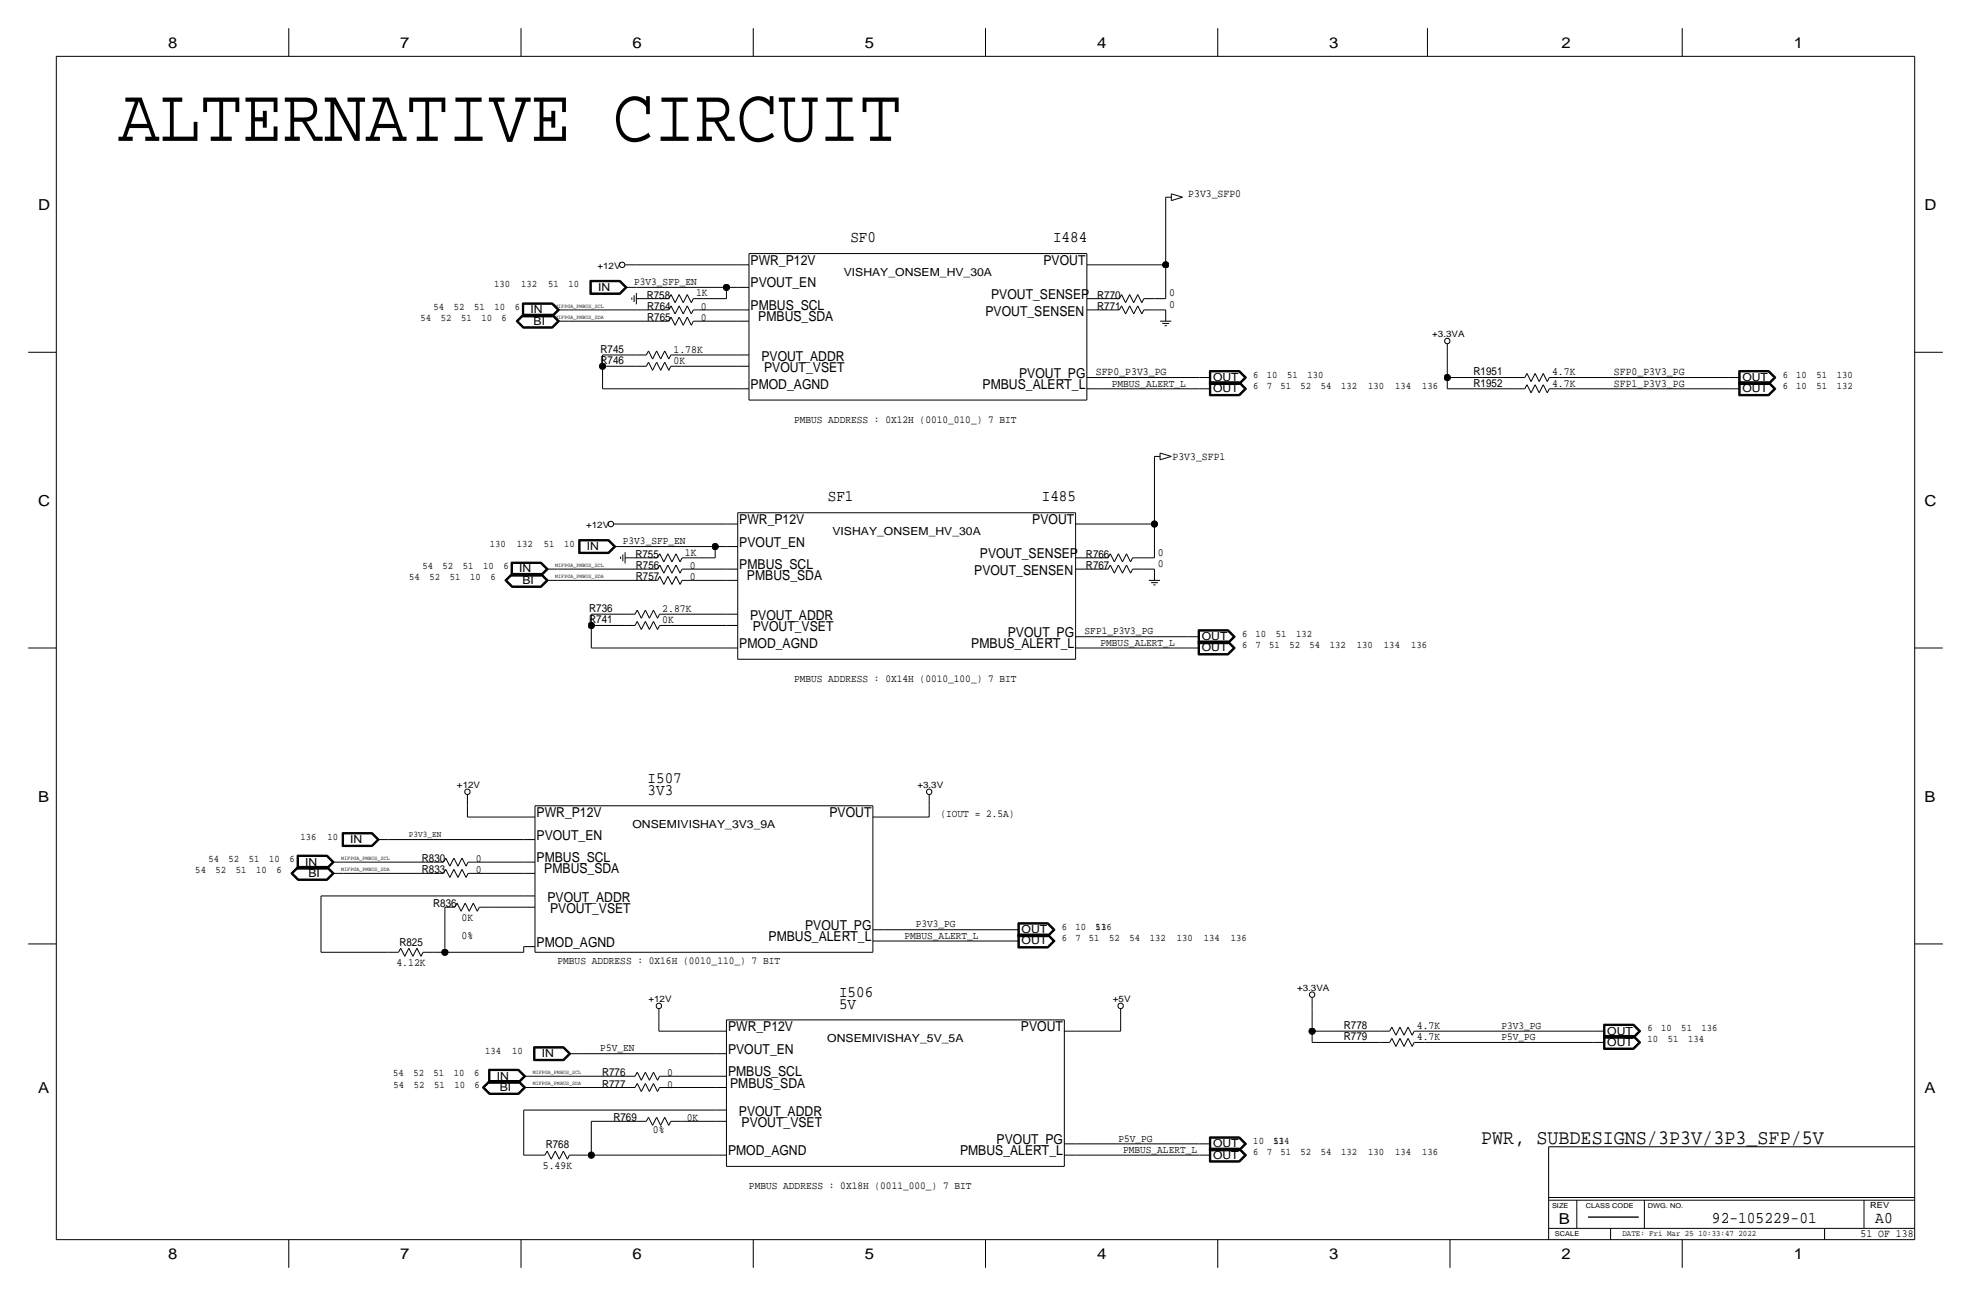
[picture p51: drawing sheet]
<svg xmlns="http://www.w3.org/2000/svg" width="444mm" height="292mm" viewBox="0 0 444 292" stroke-linecap="round" stroke-linejoin="round" font-family="sans-serif">
<defs><g id="words">
<text font-size="17.4" x="26.7" y="31.8">ALTERNATIVE CIRCUIT</text>
<text font-size="4.7" x="334" y="257.8">PWR, SUBDESIGNS/3P3V/3P3_SFP/5V</text>
<g font-size="3.7">
<text x="386.1" y="275.6">92-105229-01</text>
<text x="422.9" y="275.6">A0</text>
</g>
<g font-size="3.6">
<text x="191.8" y="54.6">SF0</text>
<text x="237.5" y="54.6">I484</text>
<text x="186.7" y="113">SF1</text>
<text x="235" y="113">I485</text>
<text x="146" y="179.1">3V3</text>
<text x="146" y="176.5">I507</text>
<text x="189.2" y="227.3">5V</text>
<text x="189.2" y="224.8">I506</text>
</g>
<g font-size="3.4">
<text x="37.9" y="10.8">8</text>
<text x="90.3" y="10.8">7</text>
<text x="142.6" y="10.8">6</text>
<text x="195" y="10.8">5</text>
<text x="247.4" y="10.8">4</text>
<text x="299.8" y="10.8">3</text>
<text x="352.2" y="10.8">2</text>
<text x="404.5" y="10.8">1</text>
<text x="8.6" y="47.3">D</text>
<text x="434" y="47.3">D</text>
<text x="8.6" y="114">C</text>
<text x="434" y="114">C</text>
<text x="8.6" y="180.7">B</text>
<text x="434" y="180.7">B</text>
<text x="8.6" y="246.4">A</text>
<text x="434" y="246.4">A</text>
<text x="351.5" y="275.9">B</text>
<text x="37.9" y="283.8">8</text>
<text x="90.3" y="283.8">7</text>
<text x="142.6" y="283.8">6</text>
<text x="195" y="283.8">5</text>
<text x="247.4" y="283.8">4</text>
<text x="299.8" y="283.8">3</text>
<text x="352.1" y="283.8">2</text>
<text x="404.5" y="283.8">1</text>
</g>
<g font-size="3.1">
<text x="169.3" y="59.7">PWR_P12V</text>
<text x="235.3" y="59.7">PVOUT</text>
<text x="169.3" y="64.8">PVOUT_EN</text>
<text x="169.3" y="69.9">PMBUS_SCL</text>
<text x="222.3" y="71.1">PVOUT_SENSEN</text>
<text x="223.5" y="67.3">PVOUT_SENSEP</text>
<text x="171" y="72.4">PMBUS_SDA</text>
<text x="171.7" y="81.3">PVOUT_ADDR</text>
<text x="172.3" y="83.8">PVOUT_VSET</text>
<text x="169.3" y="87.6">PMOD_AGND</text>
<text x="221.6" y="87.6">PMBUS_ALERT_L</text>
<text x="229.8" y="85.1">PVOUT_PG</text>
<text x="166.7" y="118.1">PWR_P12V</text>
<text x="232.8" y="118.1">PVOUT</text>
<text x="166.7" y="123.2">PVOUT_EN</text>
<text x="221" y="125.7">PVOUT_SENSEP</text>
<text x="166.7" y="128.3">PMBUS_SCL</text>
<text x="168.5" y="130.8">PMBUS_SDA</text>
<text x="219.7" y="129.5">PVOUT_SENSEN</text>
<text x="169.2" y="139.7">PVOUT_ADDR</text>
<text x="169.8" y="142.2">PVOUT_VSET</text>
<text x="227.3" y="143.5">PVOUT_PG</text>
<text x="166.7" y="146.1">PMOD_AGND</text>
<text x="219" y="146.1">PMBUS_ALERT_L</text>
<text x="121" y="184.1">PWR_P12V</text>
<text x="187.1" y="184.1">PVOUT</text>
<text x="121" y="189.2">PVOUT_EN</text>
<text x="121" y="194.3">PMBUS_SCL</text>
<text x="122.7" y="196.8">PMBUS_SDA</text>
<text x="123.5" y="203.2">PVOUT_ADDR</text>
<text x="124.1" y="205.7">PVOUT_VSET</text>
<text x="181.6" y="209.5">PVOUT_PG</text>
<text x="121" y="213.4">PMOD_AGND</text>
<text x="173.3" y="212.1">PMBUS_ALERT_L</text>
<text x="164.2" y="232.4">PWR_P12V</text>
<text x="230.3" y="232.4">PVOUT</text>
<text x="164.2" y="237.5">PVOUT_EN</text>
<text x="164.2" y="242.6">PMBUS_SCL</text>
<text x="164.7" y="245.1">PMBUS_SDA</text>
<text x="166.6" y="251.5">PVOUT_ADDR</text>
<text x="167.2" y="254">PVOUT_VSET</text>
<text x="224.8" y="257.8">PVOUT_PG</text>
<text x="164.2" y="260.3">PMOD_AGND</text>
<text x="216.5" y="260.3">PMBUS_ALERT_L</text>
</g>
<g font-size="2.5">
<text x="268" y="44.4">P3V3_SFP0</text>
<text x="134.9" y="65.5">IN</text>
<text x="190.3" y="62.2">VISHAY_ONSEM_HV_30A</text>
<text x="119.6" y="70.6">IN</text>
<text x="145.8" y="67.3">R758</text>
<text x="145.9" y="69.9">R764</text>
<text x="157" y="66.8">1K</text>
<text x="158.1" y="69.8">0</text>
<text x="247.4" y="69.9">R771</text>
<text x="247.4" y="67.3">R770</text>
<text x="263.7" y="69.3">0</text>
<text x="263.7" y="66.8">0</text>
<text x="120.3" y="73.2">BI</text>
<text x="145.9" y="72.4">R765</text>
<text x="158.1" y="72.4">0</text>
<text x="135.4" y="82">R746</text>
<text x="135.4" y="79.5">R745</text>
<text x="151.9" y="82">0K</text>
<text x="151.9" y="79.5">1.78K</text>
<text x="247.1" y="84.6">SFP0_P3V3_PG</text>
<text x="273.6" y="85.9">OUT</text>
<text x="273.6" y="88.4">OUT</text>
<text x="332.3" y="84.6">R1951</text>
<text x="332.3" y="87.1">R1952</text>
<text x="350" y="84.6">4.7K</text>
<text x="350" y="87.1">4.7K</text>
<text x="364" y="87.1">SFP1_P3V3_PG</text>
<text x="364" y="84.6">SFP0_P3V3_PG</text>
<text x="392.9" y="88.4">OUT</text>
<text x="392.9" y="85.9">OUT</text>
<text x="264.4" y="103.6">P3V3_SFP1</text>
<text x="132.3" y="124">IN</text>
<text x="143.3" y="125.7">R755</text>
<text x="154.4" y="125.2">1K</text>
<text x="187.7" y="120.6">VISHAY_ONSEM_HV_30A</text>
<text x="244.9" y="125.7">R766</text>
<text x="261.1" y="125.2">0</text>
<text x="117.1" y="129">IN</text>
<text x="117.8" y="131.6">BI</text>
<text x="143.4" y="128.3">R756</text>
<text x="143.4" y="130.8">R757</text>
<text x="155.5" y="128.3">0</text>
<text x="155.5" y="130.8">0</text>
<text x="244.9" y="128.3">R767</text>
<text x="261.1" y="127.8">0</text>
<text x="132.9" y="137.9">R736</text>
<text x="149.4" y="137.9">2.87K</text>
<text x="132.9" y="140.5">R741</text>
<text x="149.4" y="140.5">0K</text>
<text x="271" y="146.8">OUT</text>
<text x="271" y="144.3">OUT</text>
<text x="79" y="190">IN</text>
<text x="142.6" y="186.7">ONSEMIVISHAY_3V3_9A</text>
<text x="68.8" y="195.1">IN</text>
<text x="69.5" y="197.6">BI</text>
<text x="95.1" y="194.3">R830</text>
<text x="95.1" y="196.9">R833</text>
<text x="107.3" y="194.3">0</text>
<text x="107.3" y="196.9">0</text>
<text x="97.7" y="204.5">R836</text>
<text x="104.1" y="207.5">0K</text>
<text x="90.1" y="213.1">R825</text>
<text x="104.1" y="211.6">0%</text>
<text x="230.4" y="210.3">OUT</text>
<text x="230.4" y="212.9">OUT</text>
<text x="89.4" y="217.7">4.12K</text>
<text x="303.1" y="231.9">R778</text>
<text x="319.5" y="231.9">4.7K</text>
<text x="362.5" y="233.2">OUT</text>
<text x="122.2" y="238.3">IN</text>
<text x="186.6" y="234.9">ONSEMIVISHAY_5V_5A</text>
<text x="303.1" y="234.4">R779</text>
<text x="319.5" y="234.4">4.7K</text>
<text x="362.5" y="235.7">OUT</text>
<text x="112" y="243.3">IN</text>
<text x="112.7" y="245.9">BI</text>
<text x="135.8" y="242.6">R776</text>
<text x="135.8" y="245.1">R777</text>
<text x="150.5" y="242.6">0</text>
<text x="150.5" y="245.1">0</text>
<text x="138.3" y="252.7">R769</text>
<text x="147.3" y="255.3">0%</text>
<text x="154.9" y="252.7">0K</text>
<text x="122.4" y="263.4">5.49K</text>
<text x="123.1" y="258.8">R768</text>
<text x="273.6" y="261.1">OUT</text>
<text x="273.6" y="258.6">OUT</text>
<text x="419.6" y="278.9">51 OF 138</text>
</g>
<g font-size="2.4">
<text x="143" y="64.3">P3V3_SFP_EN</text>
<text x="250.7" y="87.1">PMBUS_ALERT_L</text>
<text x="179.1" y="95.2">PMBUS ADDRESS : 0X12H (0010_010_) 7 BIT</text>
<text x="140.5" y="122.7">P3V3_SFP_EN</text>
<text x="244.6" y="143">SFP1_P3V3_PG</text>
<text x="248.2" y="145.5">PMBUS_ALERT_L</text>
<text x="179.1" y="153.7">PMBUS ADDRESS : 0X14H (0010_100_) 7 BIT</text>
<text x="212.1" y="184.1">(IOUT = 2.5A)</text>
<text x="206.5" y="209">P3V3_PG</text>
<text x="204" y="211.6">PMBUS_ALERT_L</text>
<text x="125.7" y="217.2">PMBUS ADDRESS : 0X16H (0010_110_) 7 BIT</text>
<text x="338.6" y="231.9">P3V3_PG</text>
<text x="135.4" y="237">P5V_EN</text>
<text x="338.6" y="234.4">P5V_PG</text>
<text x="252.2" y="257.3">P5V_PG</text>
<text x="253.3" y="259.8">PMBUS_ALERT_L</text>
<text x="168.9" y="268">PMBUS ADDRESS : 0X18H (0011_000_) 7 BIT</text>
</g>
<g font-size="2.3">
<text x="111.5" y="64.8">130</text>
<text x="117.6" y="64.8">132</text>
<text x="123.6" y="64.8">51</text>
<text x="128.2" y="64.8">10</text>
<text x="97.8" y="69.8">54</text>
<text x="102.4" y="69.8">52</text>
<text x="106.9" y="69.8">51</text>
<text x="111.5" y="69.8">10</text>
<text x="116.1" y="69.8">6</text>
<text x="94.8" y="72.4">54</text>
<text x="99.4" y="72.4">52</text>
<text x="104" y="72.4">51</text>
<text x="108.6" y="72.4">10</text>
<text x="113.1" y="72.4">6</text>
<text x="282.6" y="85.1">6</text>
<text x="282.7" y="87.6">6</text>
<text x="285.7" y="85.1">10</text>
<text x="285.7" y="87.6">7</text>
<text x="288.7" y="87.6">51</text>
<text x="290.3" y="85.1">51</text>
<text x="293.3" y="87.6">52</text>
<text x="294.8" y="85.1">130</text>
<text x="297.9" y="87.6">54</text>
<text x="302.5" y="87.6">132</text>
<text x="308.6" y="87.6">130</text>
<text x="314.7" y="87.6">134</text>
<text x="320.8" y="87.6">136</text>
<text x="402" y="85.1">6</text>
<text x="402" y="87.6">6</text>
<text x="405.1" y="85.1">10</text>
<text x="405.1" y="87.6">10</text>
<text x="409.6" y="85.1">51</text>
<text x="409.7" y="87.6">51</text>
<text x="414.2" y="85.1">130</text>
<text x="414.2" y="87.6">132</text>
<text x="110.4" y="123.2">130</text>
<text x="116.5" y="123.2">132</text>
<text x="122.6" y="123.2">51</text>
<text x="127.2" y="123.2">10</text>
<text x="92.3" y="130.8">54</text>
<text x="95.2" y="128.3">54</text>
<text x="96.9" y="130.8">52</text>
<text x="99.8" y="128.3">52</text>
<text x="101.4" y="130.8">51</text>
<text x="104.4" y="128.3">51</text>
<text x="106" y="130.8">10</text>
<text x="109" y="128.3">10</text>
<text x="110.6" y="130.8">6</text>
<text x="113.5" y="128.3">6</text>
<text x="280.1" y="143.5">6</text>
<text x="283.2" y="143.5">10</text>
<text x="287.7" y="143.5">51</text>
<text x="292.3" y="143.5">132</text>
<text x="280.1" y="146">6</text>
<text x="283.2" y="146">7</text>
<text x="286.2" y="146">51</text>
<text x="290.8" y="146">52</text>
<text x="295.4" y="146">54</text>
<text x="299.9" y="146">132</text>
<text x="306" y="146">130</text>
<text x="312.1" y="146">134</text>
<text x="318.2" y="146">136</text>
<text x="67.8" y="189.2">136</text>
<text x="73.9" y="189.2">10</text>
<text x="44" y="196.9">54</text>
<text x="47" y="194.3">54</text>
<text x="48.6" y="196.9">52</text>
<text x="51.6" y="194.3">52</text>
<text x="53.2" y="196.9">51</text>
<text x="56.1" y="194.3">51</text>
<text x="57.8" y="196.9">10</text>
<text x="60.7" y="194.3">10</text>
<text x="62.3" y="196.9">6</text>
<text x="65.3" y="194.3">6</text>
<text x="239.5" y="209.5">6</text>
<text x="242.5" y="209.5">10</text>
<text x="247.1" y="209.5">51</text>
<text x="247.1" y="209.5">136</text>
<text x="239.5" y="212.1">6</text>
<text x="242.5" y="212.1">7</text>
<text x="245.6" y="212.1">51</text>
<text x="250.1" y="212.1">52</text>
<text x="254.7" y="212.1">54</text>
<text x="259.3" y="212.1">132</text>
<text x="265.4" y="212.1">130</text>
<text x="271.5" y="212.1">134</text>
<text x="277.6" y="212.1">136</text>
<text x="371.6" y="232.4">6</text>
<text x="374.6" y="232.4">10</text>
<text x="379.2" y="232.4">51</text>
<text x="383.7" y="232.4">136</text>
<text x="109.4" y="237.5">134</text>
<text x="115.5" y="237.5">10</text>
<text x="371.6" y="234.9">10</text>
<text x="376.1" y="234.9">51</text>
<text x="380.7" y="234.9">134</text>
<text x="88.6" y="242.6">54</text>
<text x="88.8" y="245.1">54</text>
<text x="93.2" y="242.6">52</text>
<text x="93.3" y="245.1">52</text>
<text x="97.8" y="242.6">51</text>
<text x="97.9" y="245.1">51</text>
<text x="102.4" y="242.6">10</text>
<text x="102.5" y="245.1">10</text>
<text x="106.9" y="242.6">6</text>
<text x="107" y="245.1">6</text>
<text x="282.6" y="257.8">10</text>
<text x="287.2" y="257.8">51</text>
<text x="287.2" y="257.8">134</text>
<text x="282.6" y="260.3">6</text>
<text x="285.7" y="260.3">7</text>
<text x="288.7" y="260.3">51</text>
<text x="293.3" y="260.3">52</text>
<text x="297.9" y="260.3">54</text>
<text x="302.5" y="260.3">132</text>
<text x="308.6" y="260.3">130</text>
<text x="314.7" y="260.3">134</text>
<text x="320.7" y="260.3">136</text>
</g>
<g font-size="2">
<text x="134.7" y="60.6">+12V</text>
<text x="323" y="76">+3.3VA</text>
<text x="132.2" y="119">+12V</text>
<text x="103" y="177.6">+12V</text>
<text x="206.9" y="177.6">+3.3V</text>
<text x="92.2" y="188.7">P3V3_EN</text>
<text x="146.2" y="225.9">+12V</text>
<text x="251" y="225.9">+5V</text>
<text x="292.5" y="223.4">+3.3VA</text>
</g>
<g font-size="1.9">
<text x="421.8" y="272.3">REV</text>
<text x="365.9" y="278.7">DATE: Fri Mar 25 10:33:47 2022</text>
</g>
<g font-size="1.5">
<text x="350" y="272.3">SIZE</text>
<text x="357.6" y="272.3">CLASS CODE</text>
<text x="371.6" y="272.3">DWG. NO.</text>
<text x="350.7" y="278.7">SCALE</text>
</g>
<g font-size="1.3">
<text x="125.2" y="69.3">MIFPGA_PMBUS_SCL</text>
<text x="125.2" y="71.9">MIFPGA_PMBUS_SDA</text>
<text x="125.2" y="130.3">MIFPGA_PMBUS_SDA</text>
<text x="125.2" y="127.8">MIFPGA_PMBUS_SCL</text>
<text x="77" y="193.8">MIFPGA_PMBUS_SCL</text>
<text x="77" y="196.3">MIFPGA_PMBUS_SDA</text>
<text x="120.1" y="242.1">MIFPGA_PMBUS_SCL</text>
<text x="120.1" y="244.6">MIFPGA_PMBUS_SDA</text>
</g>
</g></defs>
<g fill="none" stroke="#000" stroke-width=".23">
<path d="M12.7 12.7h419.1zM12.7 12.7v266.7zM65.1 6.3v6.4zM117.5 6.3v6.4zM169.9 6.3v6.4zM222.2 6.3v6.4zM274.6 6.3v6.4zM321.9 6.3v6.4zM379.4 6.3v6.4zM431.8 12.7v266.7zM141 59.7h2.5zM143.5 59.7h22.9z"/>
<path d="M166.4 59.7h2.5zM168.9 57.1h76.2zM168.9 57.1v33.1zM245.1 57.1v33.1zM245.1 59.7h2.5zM247.6 59.7h15.3zM262.9 44.4h1.3zM262.9 44.4v15.3zM262.9 59.7v7.6zM264.2 45.2l2.5-.8zM264.2 43.7v1.5zM264.2 43.7l2.5 .7z"/>
<path d="M6.3 79.4h6.4zM116.4 72.4l1.6-1.6zM116.4 72.4l1.6 1.6zM116.5 72.4l1.5 1.5zM116.5 72.4l1.5-1.5zM116.7 72.4l1.4-1.4zM116.7 72.4l1.4 1.4zM116.8 72.4l1.3 1.3zM116.8 72.4l1.3-1.3zM117.8 68.3h6.8zM117.8 68.3v3.1zM117.8 71.4h6.8z"/>
<path d="M117.9 68.4v2.9zM117.9 71.3h6.7zM117.9 68.4h6.7zM118 74h6.6zM118 70.8h6.6zM118 70.9h6.6zM118 68.5v2.7zM118 71.2h6.5zM118 68.5h6.5zM118 73.9h6.6zM118.1 73.8h6.4zM118.1 71h6.4z"/>
<path d="M118.1 73.7h6.4zM118.1 71.1h6.4zM118.1 68.6h6.4zM118.1 68.6v2.5zM124.5 73.7l1.2-1.3zM124.5 71.1l1.2-1.3zM124.5 71.1l1.2 1.3zM124.5 68.6l1.2 1.2zM124.5 73.8l1.4-1.4zM124.5 71.2l1.4-1.3zM124.5 71l1.4 1.4zM124.5 68.5l1.4 1.3z"/>
<path d="M124.6 70.9l1.4 1.5zM124.6 68.4l1.4 1.4zM124.6 73.9l1.4-1.5zM124.6 71.3l1.4-1.4zM124.6 74l1.6-1.6zM124.6 71.4l1.6-1.6zM124.6 70.8l1.6 1.6zM124.6 68.3l1.6 1.5zM125.7 72.4h2.6zM125.7 69.8h2.6zM128.3 69.8h20.3zM128.3 72.4h20.3z"/>
<path d="M133 63.2v3.1zM133 66.3h6.9zM133 63.2h6.9zM133.1 63.3h6.7zM133.1 63.3v2.9zM133.1 66.2h6.7zM133.2 63.4v2.7zM133.2 66.1h6.6zM133.2 63.4h6.6zM133.3 63.5h6.4zM133.3 63.5v2.5zM133.3 66h6.4z"/>
<path d="M139.7 66l1.3-1.2zM139.7 63.5l1.3 1.3zM139.8 66.1l1.3-1.3zM139.8 63.4l1.3 1.4zM139.8 63.3l1.5 1.5zM139.8 66.2l1.5-1.4zM139.9 63.2l1.5 1.6zM139.9 66.3l1.5-1.5zM141 64.8h2.5zM142.5 67.1v.5zM143 66.5v1.6zM143.5 64.8h20.3z"/>
<path d="M143.5 66v2.6zM143.5 67.3h2.5zM146.1 67.3h2.5zM146.3 79.1l-.6 .9zM146.3 79.1l.9 1.8zM148.1 79.1l-.9 1.8zM148.1 79.1l.9 1.8zM148.6 67.3h2.2zM148.6 72.4h2.2zM148.6 69.8h2.2zM149.9 79.1l-.9 1.8zM149.9 79.1l.9 1.8z"/>
<path d="M151.3 66.4l-.5 .9zM151.3 71.5l-.5 .9zM151.3 68.9l-.5 .9zM151.3 66.4l.9 1.8zM151.3 71.5l.9 1.8zM151.3 68.9l.9 1.9zM153.2 66.4l-1 1.8zM153.2 71.5l-1 1.8zM153.2 68.9l-1 1.9zM153.2 66.4l.9 1.8zM153.2 71.5l.9 1.8zM153.2 68.9l.9 1.9z"/>
<path d="M155 66.4l.9 1.8zM155 71.5l.9 1.8zM155 68.9l.9 1.9zM155 66.4l-.9 1.8zM155 71.5l-.9 1.8zM155 68.9l-.9 1.9zM156.4 67.3h2.3zM156.4 72.4h2.3zM156.4 69.8h2.3zM156.4 67.3l-.5 .9zM156.4 72.4l-.5 .9zM156.4 69.8l-.5 1z"/>
<path d="M158.7 69.8h7.7zM158.7 67.3h5.1zM158.7 72.4h7.7zM163.8 64.8h2.6zM163.8 64.8v2.5zM166.4 72.4h2.5zM166.4 64.8h2.5zM166.4 69.8h2.5zM245.1 67.3h2.5zM245.1 69.8h2.5zM247.6 69.8h2.6zM247.7 67.3h2.5z"/>
<path d="M250.2 69.8h2.2zM250.2 67.3h2.2zM252.9 68.9l-.5 .9zM252.9 66.4l-.5 .9zM252.9 68.9l.9 1.9zM252.9 66.4l.9 1.8zM254.8 68.9l.9 1.9zM254.8 66.4l.9 1.8zM254.8 68.9l-1 1.9zM254.8 66.4l-1 1.8zM256.6 68.9l.9 1.9zM256.6 66.4l.9 1.8z"/>
<path d="M256.6 68.9l-.9 1.9zM256.6 66.4l-.9 1.8zM258 69.8l-.5 1zM258 67.3l-.5 .9zM258 69.8h2.3zM258 67.3h2.3zM260.3 69.8h2.6zM260.3 67.3h2.6zM261.6 72.4h2.6zM262.1 72.9h1.6zM262.6 73.4h.5zM262.9 69.8v2.6z"/>
<path d="M326.4 77.5v2.5zM431.8 79.4h6.3zM135.9 80h7.6zM135.9 82.5h7.6zM135.9 80v2.5zM135.9 82.5v5.1zM135.9 87.6h30.5zM143.5 82.5h2.2zM143.5 80h2.2zM146.3 81.6l-.6 .9zM146.3 81.6l.9 1.9zM148.1 81.6l-.9 1.9z"/>
<path d="M148.1 81.6l.9 1.9zM149.9 81.6l-.9 1.9zM149.9 81.6l.9 1.9zM151.3 82.5h2.4zM151.3 80h2.4zM151.3 82.5l-.5 1zM151.3 80l-.5 .9zM153.7 82.5h12.7zM153.7 80h12.7zM166.4 87.6h2.5zM166.4 82.5h2.5zM166.4 80h2.5z"/>
<path d="M168.9 90.2h76.2zM245.1 87.6h2.5zM245.1 85.1h2.5zM247.6 85.1h22.9zM247.6 87.6h22.9zM270.5 85.1h2.5zM270.5 87.6h2.5zM272.7 86.7h6.9zM272.7 83.5v3.2zM272.7 89.2h6.9zM272.7 86.1v3.1zM272.7 83.5h6.9z"/>
<path d="M272.7 86.1h6.9zM272.8 83.6v3zM272.8 86.6h6.7zM272.8 86.2v2.9zM272.8 89.1h6.7zM272.8 83.6h6.7zM272.8 86.2h6.7zM272.9 83.7v2.8zM272.9 86.5h6.6zM272.9 86.3v2.7zM272.9 89h6.6zM272.9 83.7h6.6z"/>
<path d="M272.9 86.3h6.6zM273 83.8h6.4zM273 83.8v2.6zM273 86.4h6.4zM273 86.4v2.5zM273 88.9h6.4zM279.4 83.8l1.3 1.3zM279.4 86.4l1.3 1.2zM279.4 86.4l1.3-1.3zM279.4 88.9l1.3-1.3zM279.5 86.5l1.3-1.4zM279.5 89l1.3-1.4z"/>
<path d="M279.5 83.7l1.3 1.4zM279.5 86.3l1.3 1.3zM279.5 83.6l1.5 1.5zM279.5 86.2l1.5 1.4zM279.5 86.6l1.5-1.5zM279.5 89.1l1.5-1.5zM279.6 83.5l1.5 1.6zM279.6 86.1l1.5 1.5zM279.6 86.7l1.5-1.6zM279.6 89.2l1.5-1.6zM326.4 80v5.1zM326.4 85.1v2.5z"/>
<path d="M326.4 85.1h15.2zM326.4 87.6h15.2zM341.6 85.1h2.3zM341.6 87.6h2.3zM344.4 84.2l-.5 .9zM344.4 86.7l-.5 .9zM344.4 84.2l.9 1.8zM344.4 86.7l.9 1.8zM346.2 84.2l.9 1.8zM346.2 86.7l.9 1.8zM346.2 84.2l-.9 1.8zM346.2 86.7l-.9 1.8z"/>
<path d="M348 84.2l.9 1.8zM348 86.7l.9 1.8zM348 84.2l-.9 1.8zM348 86.7l-.9 1.8zM349.4 85.1l-.5 .9zM349.4 87.6l-.5 .9zM349.4 85.1h2.4zM349.4 87.6h2.4zM351.8 85.1h38.1zM351.8 87.6h38.1zM389.9 87.6h2.5zM389.9 85.1h2.5z"/>
<path d="M392.1 89.2h6.8zM392.1 86.1v3.1zM392.1 86.7h6.8zM392.1 83.5v3.2zM392.1 86.1h6.8zM392.1 83.5h6.8zM392.2 86.2v2.9zM392.2 89.1h6.7zM392.2 83.6v3zM392.2 86.6h6.7zM392.2 86.2h6.7zM392.2 83.6h6.7z"/>
<path d="M392.3 86.3h6.5zM392.3 83.7h6.5zM392.3 86.3v2.7zM392.3 89h6.5zM392.3 83.7v2.8zM392.3 86.5h6.5zM392.4 86.4h6.4zM392.4 86.4v2.5zM392.4 88.9h6.4zM392.4 83.8h6.4zM392.4 83.8v2.6zM398.8 86.4l1.2 1.2z"/>
<path d="M398.8 83.8l1.2 1.3zM398.8 88.9l1.3-1.3zM398.8 86.4l1.3-1.3zM398.8 89l1.4-1.4zM398.8 86.5l1.4-1.4zM398.8 86.3l1.4 1.3zM398.8 83.7l1.4 1.4zM398.9 89.1l1.5-1.5zM398.9 86.6l1.5-1.5zM398.9 86.2l1.5 1.4zM398.9 83.6l1.5 1.5zM398.9 86.1l1.6 1.5z"/>
<path d="M398.9 83.5l1.6 1.6zM398.9 89.2l1.6-1.6zM398.9 86.7l1.6-1.6zM138.4 118.1h2.6zM141 118.1h22.8zM163.8 118.1h2.6zM166.4 115.6h76.2zM166.4 115.6v33zM242.6 115.6v33zM242.6 118.1h2.5zM245.1 118.1h15.2zM260.3 102.9h1.3z"/>
<path d="M260.3 102.9v15.2zM260.3 118.1v7.6zM261.6 103.6l2.6-.7zM261.6 102.1v1.5zM261.6 102.1l2.6 .8zM113.8 130.8l1.6 1.6zM114 130.8l1.5-1.5zM114 130.8l1.5 1.5zM114.1 130.8l1.4-1.4zM114.1 130.8l1.4 1.4zM114.3 130.8l1.3-1.3zM114.3 130.8l1.3 1.3z"/>
<path d="M115.3 126.7v3.1zM115.3 129.8h6.8zM115.3 126.7h6.8zM115.4 126.8v2.9zM115.4 129.7h6.6zM115.4 126.8h6.6zM115.4 129.2h6.7zM115.4 129.2l-1.6 1.6zM115.4 132.4h6.7zM115.5 126.9h6.5zM115.5 132.3h6.5zM115.5 129.3h6.5z"/>
<path d="M115.5 126.9v2.7zM115.5 129.6h6.5zM115.5 132.2h6.5zM115.5 129.4h6.5zM115.6 132.1h6.3zM115.6 129.5h6.3zM115.6 127h6.3zM115.6 127v2.5zM121.9 132.1l1.3-1.3zM121.9 129.5l1.3-1.2zM121.9 129.5l1.3 1.3zM121.9 127l1.3 1.3z"/>
<path d="M122 132.2l1.3-1.4zM122 129.6l1.3-1.3zM122 129.4l1.3 1.4zM122 126.9l1.3 1.4zM122 129.3l1.5 1.5zM122 126.8l1.5 1.5zM122 132.3l1.5-1.5zM122 129.7l1.5-1.4zM122.1 129.2l1.5 1.6zM122.1 126.7l1.5 1.6zM122.1 132.4l1.5-1.6zM123.2 130.8h2.5z"/>
<path d="M123.2 128.3h2.5zM123.6 128.3l-1.5 1.5zM125.7 128.3h20.3zM125.7 130.8h20.3zM130.5 121.6h6.8zM130.5 121.6v3.2zM130.5 124.8h6.8zM130.6 121.7v3zM130.6 124.7h6.7zM130.6 121.7h6.7zM130.7 121.8v2.8zM130.7 124.6h6.5z"/>
<path d="M130.7 121.8h6.5zM130.8 121.9h6.4zM130.8 121.9v2.6zM130.8 124.5h6.4zM133.3 138.4v2.6zM133.4 138.4h7.6zM137.2 124.5l1.2-1.3zM137.2 121.9l1.2 1.3zM137.2 124.6l1.4-1.4zM137.2 121.8l1.4 1.4zM137.3 121.7l1.4 1.5zM137.3 124.7l1.4-1.5z"/>
<path d="M137.3 124.8l1.6-1.6zM137.3 121.6l1.6 1.6zM138.4 123.2h2.6zM140 125.5v.5zM140.5 125v1.5zM141 125.7h2.5zM141 123.2h20.3zM141 138.4h2.2zM141 124.5v2.5zM143.5 125.7h2.5zM143.7 137.5l-.5 .9zM143.7 137.5l.9 1.8z"/>
<path d="M145.5 137.5l-.9 1.8zM145.5 137.5l1 1.8zM146 128.3h2.3zM146 130.8h2.3zM146 125.7h2.3zM147.4 137.5l.9 1.8zM147.4 137.5l-.9 1.8zM148.7 138.4h2.4zM148.7 138.4l-.4 .9zM148.8 127.4l-.5 .9zM148.8 129.9l-.5 .9zM148.8 124.8l-.5 .9z"/>
<path d="M148.8 127.4l.9 1.8zM148.8 129.9l.9 1.8zM148.8 124.8l.9 1.8zM150.6 127.4l.9 1.8zM150.6 129.9l.9 1.8zM150.6 124.8l.9 1.8zM150.6 127.4l-.9 1.8zM150.6 129.9l-.9 1.8zM150.6 124.8l-.9 1.8zM151.1 138.4h12.7zM152.5 127.4l-1 1.8zM152.5 129.9l-1 1.8z"/>
<path d="M152.5 124.8l-1 1.8zM152.5 127.4l.9 1.8zM152.5 129.9l.9 1.8zM152.5 124.8l.9 1.8zM153.8 128.3h2.4zM153.8 130.8h2.4zM153.8 125.7h2.4zM153.8 128.3l-.4 .9zM153.8 130.8l-.4 .9zM153.8 125.7l-.4 .9zM156.2 130.8h7.6zM156.2 125.7h5.1z"/>
<path d="M156.2 128.3h7.6zM161.3 123.2h2.5zM161.3 123.2v2.5zM163.8 123.2h2.6zM163.8 128.3h2.6zM163.8 138.4h2.6zM163.8 130.8h2.6zM242.6 125.7h2.5zM242.6 128.3h2.5zM245.1 128.3h2.5zM245.1 125.7h2.5zM247.6 125.7h2.3z"/>
<path d="M247.6 128.3h2.3zM250.4 124.8l-.5 .9zM250.4 127.4l-.5 .9zM250.4 124.8l.9 1.8zM250.4 127.4l.9 1.8zM252.2 124.8l-.9 1.8zM252.2 127.4l-.9 1.8zM252.2 124.8l.9 1.8zM252.2 127.4l.9 1.8zM254.1 124.8l.9 1.8zM254.1 127.4l.9 1.8zM254.1 124.8l-1 1.8z"/>
<path d="M254.1 127.4l-1 1.8zM255.4 125.7h2.4zM255.4 128.3h2.4zM255.4 125.7l-.4 .9zM255.4 128.3l-.4 .9zM257.8 128.3h2.5zM257.8 125.7h2.5zM259.1 130.8h2.5zM259.6 131.3h1.5zM260.1 131.8h.5zM260.3 128.3v2.5zM6.3 146h6.4z"/>
<path d="M133.3 141v5.1zM133.3 146h30.5zM133.4 141h7.6zM141 141h2.2zM143.7 140.1l-.5 .9zM143.7 140.1l.9 1.8zM145.5 140.1l-.9 1.8zM145.5 140.1l1 1.8zM147.4 140.1l.9 1.8zM147.4 140.1l-.9 1.8zM148.7 141h2.4zM148.7 141l-.4 .9z"/>
<path d="M151.1 141h12.7zM163.8 146h2.6zM163.8 141h2.6zM166.4 148.6h76.2zM242.6 146h2.5zM242.6 143.5h2.5zM245.1 146h22.9zM245.1 143.5h22.9zM268 146h2.5zM268 143.5h2.5zM270.2 147.6h6.8zM270.2 144.5v3.1z"/>
<path d="M270.2 145.1h6.8zM270.2 141.9v3.2zM270.2 144.5h6.8zM270.2 141.9h6.8zM270.3 144.6v2.9zM270.3 147.5h6.7zM270.3 142v3zM270.3 145h6.7zM270.3 144.6h6.7zM270.3 142h6.7zM270.4 144.7h6.5zM270.4 142.1h6.5z"/>
<path d="M270.4 144.7v2.7zM270.4 147.4h6.5zM270.4 142.1v2.8zM270.4 144.9h6.5zM270.5 144.8h6.4zM270.5 142.2h6.4zM270.5 144.8v2.5zM270.5 147.3h6.4zM270.5 142.2v2.6zM276.9 147.3l1.2-1.2zM276.9 144.8l1.2-1.3zM276.9 144.8l1.2 1.2z"/>
<path d="M276.9 142.2l1.2 1.3zM276.9 147.4l1.4-1.3zM276.9 144.9l1.4-1.4zM276.9 144.7l1.4 1.3zM276.9 142.1l1.4 1.4zM277 144.6l1.4 1.4zM277 142l1.4 1.5zM277 147.5l1.4-1.5zM277 145l1.4-1.5zM277 144.5l1.6 1.5zM277 141.9l1.6 1.6zM277 147.6l1.6-1.6z"/>
<path d="M277 145.1l1.6-1.6zM431.8 146h6.3zM105.4 179.1v2.5zM209.5 179.1v2.5zM65.6 196.8l1.6 1.6zM65.7 196.8l1.5 1.5zM65.7 196.8l1.5-1.4zM65.9 196.8l1.4-1.3zM65.9 196.9l1.4 1.3zM66 196.8l1.3-1.2zM66 196.9l1.3 1.2zM67 192.7h6.8z"/>
<path d="M67 192.7v3.2zM67 195.9h6.8zM67.1 192.8h6.7zM67.1 192.8v3zM67.1 195.8h6.7zM67.2 198.4h6.6zM67.2 195.3h6.6zM67.2 195.3l-1.6 1.5zM67.2 192.9v2.8zM67.2 195.7h6.5zM67.2 195.4h6.6zM67.2 198.3h6.6z"/>
<path d="M67.2 192.9h6.5zM67.3 198.2h6.4zM67.3 195.5h6.4zM67.3 193v2.6zM67.3 195.6h6.4zM67.3 193h6.4zM67.3 198.1h6.4zM73.7 193l1.2 1.3zM73.7 195.6l1.2 1.2zM73.7 195.6l1.2-1.3zM73.7 198.1l1.2-1.2zM73.7 195.7l1.4-1.4z"/>
<path d="M73.7 198.2l1.4-1.3zM73.7 192.9l1.4 1.4zM73.7 195.5l1.4 1.3zM73.8 195.8l1.4-1.5zM73.8 198.3l1.4-1.5zM73.8 192.8l1.4 1.5zM73.8 195.4l1.4 1.4zM73.8 198.4l1.6-1.6zM73.8 192.7l1.6 1.6zM73.8 195.3l1.6 1.5zM74.9 194.3h2.6zM74.9 196.8h2.6z"/>
<path d="M75.4 194.3l-1.6 1.6zM77.2 187.7v3.1zM77.2 190.8h6.8zM77.2 187.7h6.8zM77.3 187.8h6.6zM77.3 187.8v2.9zM77.3 190.7h6.6zM77.4 187.9v2.7zM77.4 190.6h6.5zM77.4 187.9h6.5zM77.5 194.3h20.3zM77.5 196.8h20.3z"/>
<path d="M77.5 188v2.5zM77.5 190.5h6.3zM77.5 188h6.3zM83.8 188l1.3 1.2zM83.8 190.5l1.3-1.3zM83.9 190.6l1.3-1.4zM83.9 187.9l1.3 1.3zM83.9 187.8l1.5 1.4zM83.9 190.7l1.5-1.5zM84 187.7l1.5 1.5zM85.1 189.2h2.5zM85.5 189.2l-1.5 1.6z"/>
<path d="M87.6 189.2h30.5zM97.8 194.3h2.2zM97.8 196.8h2.2zM100.5 193.4l-.5 .9zM100.5 195.9l-.5 .9zM100.5 193.4l.9 1.8zM100.5 195.9l.9 1.9zM102.4 193.4l-1 1.8zM102.4 195.9l-1 1.9zM102.4 193.4l.9 1.8zM102.4 195.9l.9 1.9zM104.2 193.4l.9 1.8z"/>
<path d="M104.2 195.9l.9 1.9zM104.2 193.4l-.9 1.8zM104.2 195.9l-.9 1.9zM105.4 184.1h12.7zM105.4 181.6v2.5zM105.6 194.3h2.3zM105.6 196.8h2.3zM105.6 194.3l-.5 .9zM105.6 196.9l-.5 .9zM107.9 196.8h10.2zM107.9 194.3h10.2zM118.1 194.3h2.5z"/>
<path d="M118.1 184.1h2.5zM118.1 189.2h2.5zM118.1 196.8h2.5zM120.6 181.6v33zM120.7 181.6h76.1zM196.8 181.6v33zM196.9 184.1h2.5zM199.4 184.1h10.2zM209.5 181.6v2.5zM6.3 212.8h6.4zM72.4 201.9h45.7zM72.4 214.6h15.2z"/>
<path d="M72.4 201.9v12.7zM87.6 214.6h2.3zM90.4 213.7l-.5 .9zM90.4 213.7l.9 1.8zM92.2 213.7l.9 1.8zM92.2 213.7l-.9 1.8zM94 213.7l-.9 1.8zM94 213.7l.9 1.8zM95.4 214.6l-.5 .9zM95.4 214.6h2.4zM97.8 214.6h2.5zM100.3 214.6h17.8z"/>
<path d="M100.3 204.5v10.1zM100.3 204.5h2.3zM103.1 203.6l-.5 .9zM103.1 203.6l.9 1.8zM104.9 203.6l.9 1.8zM104.9 203.6l-.9 1.8zM106.7 203.6l-.9 1.8zM106.7 203.6l.9 1.8zM108.1 204.5l-.5 .9zM108.1 204.5h2.4zM110.5 204.5h7.6zM118.1 213.4v1.2z"/>
<path d="M118.1 201.9h2.5zM118.1 204.5h2.5zM118.1 213.4h2.5zM120.6 214.6h76.2zM196.9 209.5h2.5zM196.9 212.1h2.5zM199.4 212.1h27.9zM199.4 209.5h27.9zM227.3 209.5h2.6zM227.3 212.1h2.6zM229.6 208h6.8zM229.6 210.5h6.8z"/>
<path d="M229.6 211.1h6.8zM229.6 208v3.1zM229.6 213.7h6.8zM229.6 210.5v3.2zM229.7 208.1v2.9zM229.7 211h6.6zM229.7 210.6v3zM229.7 213.6h6.6zM229.7 208.1h6.6zM229.7 210.6h6.6zM229.8 208.2v2.7zM229.8 210.9h6.5z"/>
<path d="M229.8 210.7v2.8zM229.8 213.5h6.5zM229.8 208.2h6.5zM229.8 210.7h6.5zM229.9 208.3v2.5zM229.9 210.8h6.3zM229.9 210.8v2.6zM229.9 213.4h6.3zM229.9 208.3h6.3zM236.2 210.8l1.3-1.2zM236.2 213.4l1.3-1.3zM236.2 208.3l1.3 1.2z"/>
<path d="M236.2 210.8l1.3 1.3zM236.3 210.9l1.3-1.3zM236.3 213.5l1.3-1.4zM236.3 208.2l1.3 1.3zM236.3 210.7l1.3 1.4zM236.3 211l1.5-1.5zM236.3 213.6l1.5-1.5zM236.3 208.1l1.5 1.4zM236.3 210.6l1.5 1.5zM236.4 208l1.5 1.5zM236.4 210.5l1.5 1.6zM236.4 211.1l1.5-1.5z"/>
<path d="M236.4 213.7l1.5-1.6zM431.8 212.8h6.3zM120.3 235.9v3.2zM120.3 239.1h6.9zM120.3 235.9h6.9zM120.4 236h6.7zM120.4 236v3zM120.4 239h6.7zM120.5 236.1v2.8zM120.5 238.9h6.6zM120.5 236.1h6.6zM120.6 236.2h6.4z"/>
<path d="M120.6 236.2v2.6zM120.6 238.8h6.4zM127 238.8l1.3-1.3zM127 236.2l1.3 1.3zM127.1 238.9l1.3-1.4zM127.1 236.1l1.3 1.4zM127.1 236l1.5 1.5zM127.1 239l1.5-1.5zM127.2 235.9l1.5 1.6zM127.2 239.1l1.5-1.6zM128.3 237.5h2.5zM130.8 237.5h30.5z"/>
<path d="M148.6 232.4h12.7zM148.6 229.9v2.5zM148.6 227.3v2.6zM161.3 237.5h2.5zM161.3 232.4h2.5zM163.8 229.9v33zM163.8 229.9h76.2zM240 232.4h2.6zM240 229.9v33zM242.6 232.4h10.1zM252.7 229.9v2.5zM252.7 227.3v2.6z"/>
<path d="M295.9 232.4v2.6zM295.9 227.3v5.1zM295.9 224.8v2.5zM295.9 232.4h15.2zM295.9 234.9h15.2zM311.1 232.4h2.3zM311.1 234.9h2.3zM313.9 231.5l-.5 .9zM313.9 234l-.5 .9zM313.9 231.5l.9 1.8zM313.9 234l.9 1.9zM315.7 231.5l-.9 1.8z"/>
<path d="M315.7 234l-.9 1.9zM315.7 231.5l.9 1.8zM315.7 234l.9 1.9zM317.6 231.5l.9 1.8zM317.6 234l.9 1.9zM317.6 231.5l-1 1.8zM317.6 234l-1 1.9zM318.9 232.4h2.4zM318.9 234.9h2.4zM318.9 232.4l-.4 .9zM318.9 234.9l-.4 1zM321.3 232.4h38.1z"/>
<path d="M321.3 234.9h38.1zM359.4 234.9h2.5zM359.4 232.4h2.5zM361.6 236.5h6.9zM361.6 233.4v3.1zM361.6 234h6.9zM361.6 230.8v3.2zM361.6 233.4h6.9zM361.6 230.8h6.9zM361.7 233.5v2.9zM361.7 236.4h6.7zM361.7 230.9v3z"/>
<path d="M361.7 233.9h6.7zM361.7 233.5h6.7zM361.7 230.9h6.7zM361.8 233.6v2.7zM361.8 236.3h6.6zM361.8 231v2.8zM361.8 233.8h6.6zM361.8 233.6h6.6zM361.8 231h6.6zM361.9 233.7h6.4zM361.9 231.1h6.4zM361.9 233.7v2.5z"/>
<path d="M361.9 236.2h6.4zM361.9 231.1v2.6zM368.3 233.7l1.3 1.2zM368.3 231.1l1.3 1.3zM368.3 236.2l1.3-1.2zM368.3 233.7l1.3-1.3zM368.4 233.6l1.3 1.3zM368.4 231l1.3 1.4zM368.4 236.3l1.3-1.3zM368.4 233.8l1.3-1.4zM368.4 236.4l1.5-1.5zM368.4 233.9l1.5-1.5z"/>
<path d="M368.4 233.5l1.5 1.4zM368.4 230.9l1.5 1.5zM368.5 233.4l1.5 1.5zM368.5 230.8l1.5 1.6zM368.5 236.5l1.5-1.5zM368.5 234l1.5-1.6zM108.8 245.1l1.5-1.6zM108.8 245.1l1.5 1.6zM108.9 245.1l1.5 1.5zM108.9 245.1l1.5-1.5zM109.1 245.1l1.3-1.4zM109.1 245.1l1.3 1.4z"/>
<path d="M109.2 245.1l1.3-1.3zM109.2 245.1l1.3 1.3zM110.2 241h6.8zM110.2 241v3.1zM110.2 244.1h6.8zM110.3 241.1v2.9zM110.3 244h6.6zM110.3 241.1h6.6zM110.3 246.7h6.7zM110.3 243.5h6.7zM110.4 241.2v2.7zM110.4 243.9h6.5z"/>
<path d="M110.4 243.6h6.5zM110.4 241.2h6.5zM110.4 246.6h6.5zM110.4 246.5h6.5zM110.4 243.7h6.5zM110.5 241.3v2.5zM110.5 243.8h6.3zM110.5 241.3h6.3zM110.5 246.4h6.3zM116.8 241.3l1.3 1.3zM116.8 243.8l1.3 1.3zM116.8 243.8l1.3-1.2z"/>
<path d="M116.8 246.4l1.3-1.3zM116.9 243.9l1.4-1.3zM116.9 246.5l1.4-1.4zM116.9 241.2l1.4 1.4zM116.9 243.7l1.4 1.4zM116.9 241.1l1.5 1.5zM116.9 243.6l1.5 1.5zM116.9 244l1.5-1.4zM116.9 246.6l1.5-1.5zM117 244.1l1.6-1.5zM117 241l1.6 1.6zM117 243.5l1.6 1.6z"/>
<path d="M118.1 250.2v10.1zM118.1 242.6h2.5zM118.1 245.1h2.5zM118.1 250.2h43.2zM118.6 245.1l-1.6 1.6zM120.6 242.6h20.4zM120.6 245.1h20.4zM123.4 259.4l-.5 .9zM123.4 259.4l.9 1.9zM125.2 259.4l.9 1.9zM125.2 259.4l-.9 1.9zM127.1 259.4l-1 1.9z"/>
<path d="M127.1 259.4l.9 1.9zM133.3 252.7h10.2zM133.3 252.7v7.6zM141 242.6h2.2zM141 245.1h2.2zM143.5 252.7h2.2zM143.7 241.7l-.5 .9zM143.7 244.2l-.5 .9zM143.7 241.7l.9 1.8zM143.7 244.2l.9 1.8zM145.5 241.7l-.9 1.8zM145.5 244.2l-.9 1.8z"/>
<path d="M145.5 241.7l1 1.8zM145.5 244.2l1 1.8zM146.3 251.8l-.6 .9zM146.3 251.8l.9 1.8zM147.4 241.7l.9 1.8zM147.4 244.2l.9 1.8zM147.4 241.7l-.9 1.8zM147.4 244.2l-.9 1.8zM148.1 251.8l-.9 1.8zM148.1 251.8l.9 1.8zM148.7 242.6h2.4zM148.7 245.1h2.4z"/>
<path d="M148.7 242.6l-.4 .9zM148.7 245.1l-.4 .9zM149.9 251.8l-.9 1.8zM149.9 251.8l.9 1.8zM151.1 242.6h10.2zM151.1 245.1h10.2zM151.3 252.7h2.4zM151.3 252.7l-.5 .9zM153.7 252.7h7.6zM161.3 245.1h2.5zM161.3 252.7h2.5zM161.3 250.2h2.5z"/>
<path d="M161.3 242.6h2.5zM240 257.8h2.6zM242.6 257.8h27.9zM270.5 257.8h2.5zM272.7 258.8v3.1zM272.7 259.4h6.9zM272.7 256.2v3.2zM272.7 258.8h6.9zM272.7 256.2h6.9zM272.8 258.9v2.9zM272.8 256.3v3zM272.8 259.3h6.7z"/>
<path d="M272.8 258.9h6.7zM272.8 256.3h6.7zM272.9 259v2.7zM272.9 256.4v2.8zM272.9 259.2h6.6zM272.9 259h6.6zM272.9 256.4h6.6zM273 259.1h6.4zM273 259.1v2.5zM273 256.5h6.4zM273 256.5v2.6zM279.4 259.1l1.3 1.2z"/>
<path d="M279.4 256.5l1.3 1.3zM279.4 259.1l1.3-1.3zM279.5 259.2l1.3-1.4zM279.5 259l1.3 1.3zM279.5 256.4l1.3 1.4zM279.5 258.9l1.5 1.4zM279.5 256.3l1.5 1.5zM279.5 259.3l1.5-1.5zM279.6 258.8l1.5 1.5zM279.6 256.2l1.5 1.6zM279.6 259.4l1.5-1.6zM349.2 258.5v20.9z"/>
<path d="M349.2 258.5h82.6zM12.7 279.4h419.1zM65.1 279.4v6.4zM117.5 279.4v6.4zM118.1 260.3h2.5zM120.6 260.3h2.3zM128.4 260.3h2.4zM128.4 260.4l-.4 .9zM130.8 260.3h2.5zM133.3 260.3h28zM161.3 260.3h2.5zM163.8 262.9h76.2z"/>
<path d="M169.9 279.4v6.4zM222.2 279.4v6.4zM240 260.3h2.6zM242.6 260.3h27.9zM270.5 260.3h2.5zM272.7 261.9h6.9zM272.8 261.8h6.7zM272.9 261.7h6.6zM273 261.6h6.4zM274.6 279.4v6.4zM279.4 261.6l1.3-1.3zM279.5 261.7l1.3-1.3z"/>
<path d="M279.5 261.8l1.5-1.4zM279.6 261.9l1.5-1.6zM327 279.4v6.4zM349.2 269.9h82.6zM349.2 270.5h82.6zM349.2 276.9h82.6zM355.6 270.5v6.4zM363.2 276.9v2.5zM370.8 270.5v6.4zM379.4 279.4v6.4zM411.5 276.9v2.5zM420.4 270.5v6.4z"/>
<circle cx="140.3" cy="59.7" r=".61"/>
<circle cx="326.4" cy="76.9" r=".61"/>
<circle cx="137.8" cy="118.1" r=".61"/>
<circle cx="105.4" cy="178.5" r=".61"/>
<circle cx="209.5" cy="178.5" r=".61"/>
<circle cx="148.6" cy="226.7" r=".61"/>
<circle cx="252.7" cy="226.7" r=".61"/>
<circle cx="295.9" cy="224.2" r=".61"/>
</g>
<g fill="#000" stroke="#000" stroke-width=".23">
<circle cx="262.9" cy="59.7" r=".71"/>
<circle cx="163.8" cy="64.8" r=".71"/>
<circle cx="135.9" cy="82.5" r=".71"/>
<circle cx="326.4" cy="85.1" r=".71"/>
<circle cx="260.4" cy="118.1" r=".71"/>
<circle cx="161.3" cy="123.2" r=".71"/>
<circle cx="133.4" cy="141" r=".71"/>
<circle cx="100.3" cy="214.6" r=".71"/>
<circle cx="295.9" cy="232.4" r=".71"/>
<circle cx="133.4" cy="260.3" r=".71"/>
</g>
<path d="M358.1 274.3h11.5z" fill="none" stroke="#000" stroke-width=".3"/>
<use href="#words"/>
</svg>
